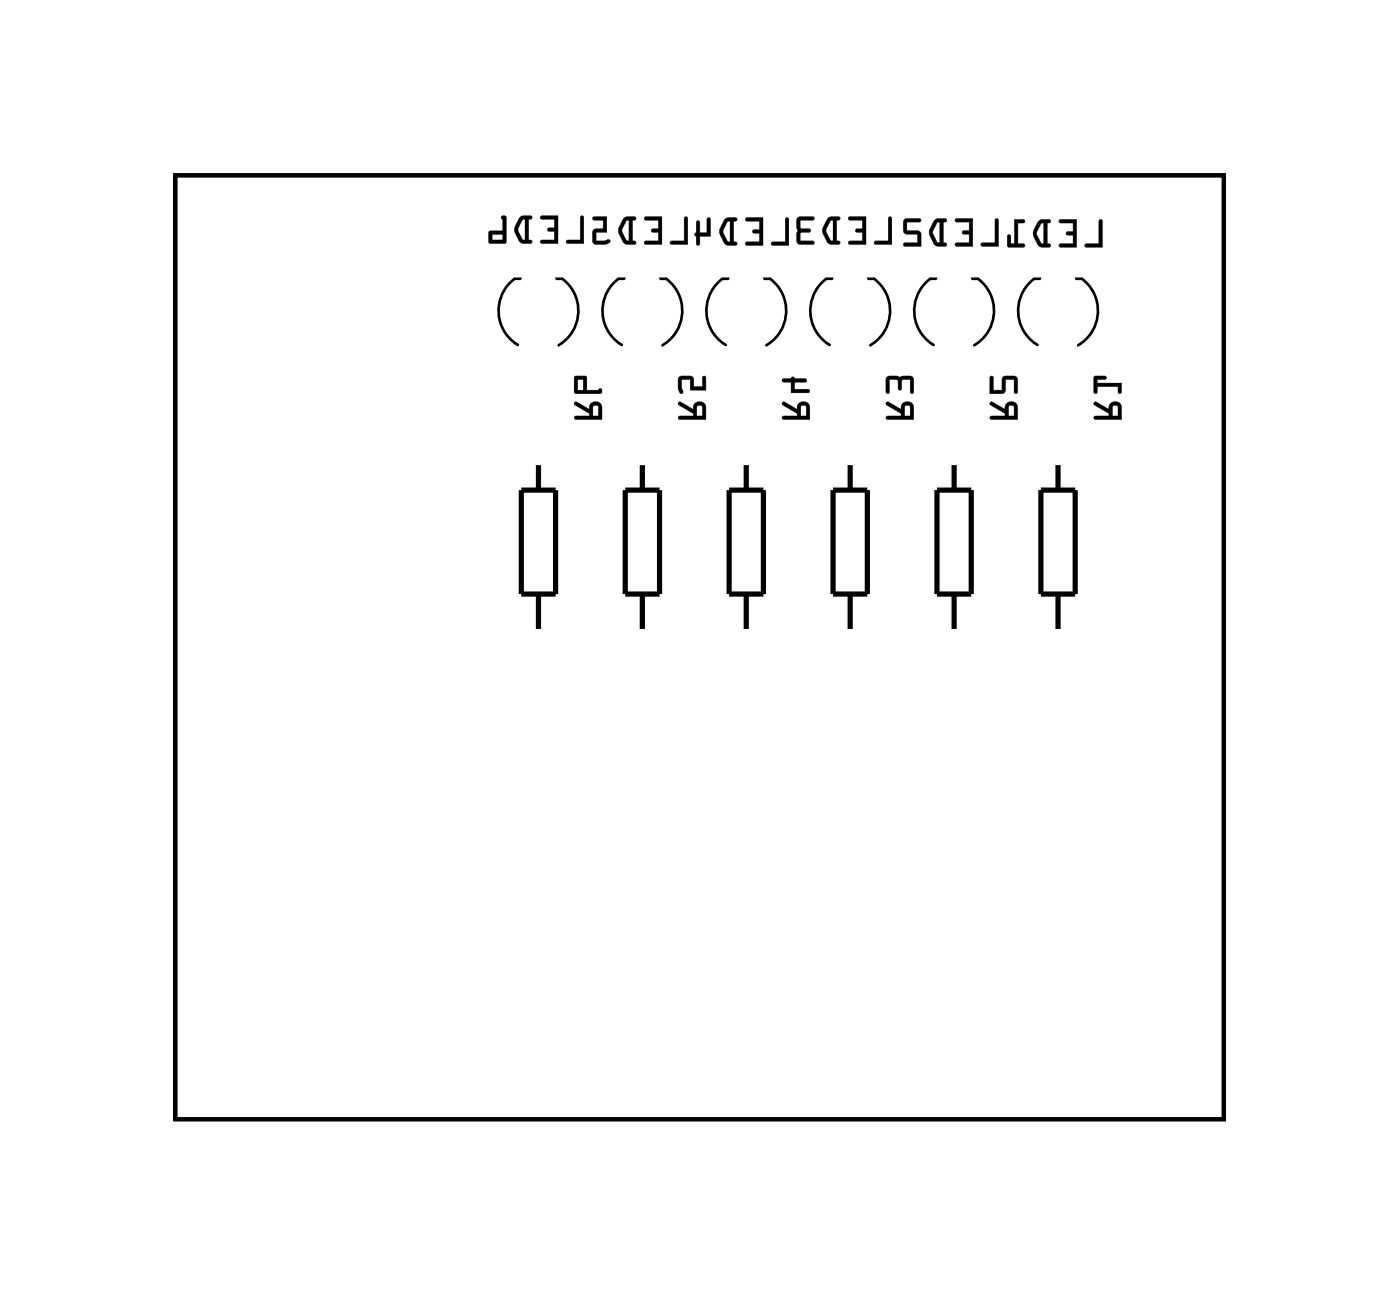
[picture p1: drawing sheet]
<svg xmlns="http://www.w3.org/2000/svg" width="68mm" height="63mm" viewBox="0 0 68 63" stroke-linecap="round" stroke-linejoin="round" font-family="sans-serif">
<path d="M8.6 8.6h51.2v46.1h-51.2z" fill="none" stroke="#000" stroke-width=".2"/>
<path d="M8.6 8.6h51.2v46.1h-51.2z" fill="none" stroke="#000" stroke-width=".05"/>
<path d="M25.5 13.6h-.4a1.95 1.95 0 0 0 .2 3.3M27.2 13.6a.97 .97 0 0 1 .9 .9 1.95 1.95 0 0 1-.8 2.4M30.6 13.6h-.4a1.95 1.95 0 0 0 .2 3.3M32.2 13.6a.97 .97 0 0 1 1 .9 1.95 1.95 0 0 1-.8 2.4M35.6 13.6h-.3a1.95 1.95 0 0 0 .2 3.3M37.3 13.6a.97 .97 0 0 1 1 .9 1.95 1.95 0 0 1-.8 2.4M40.7 13.6h-.3a1.95 1.95 0 0 0 .2 3.3M42.4 13.6a.97 .97 0 0 1 1 .9 1.95 1.95 0 0 1-.9 2.4M45.8 13.6h-.3a1.95 1.95 0 0 0 .1 3.3M47.5 13.6a.97 .97 0 0 1 1 .9 1.95 1.95 0 0 1-.9 2.4M50.9 13.6h-.4a1.95 1.95 0 0 0 .2 3.3M52.6 13.6a.97 .97 0 0 1 .9 .9 1.95 1.95 0 0 1-.8 2.4" fill="none" stroke="#000" stroke-width=".13"/>
<g fill="none" stroke="#000" stroke-width=".25">
<path d="M25.5 24h1.7v5h-1.7zM26.3 22.6v1.4M26.3 29v1.9M30.6 24h1.6v5h-1.6zM31.4 22.6v1.4M31.4 29v1.9M35.6 24h1.7v5h-1.7zM36.5 22.6v1.4M36.5 29v1.9M40.7 24h1.7v5h-1.7zM41.6 22.6v1.4M41.6 29v1.9"/>
<path d="M45.8 24h1.7v5h-1.7zM46.6 22.6v1.4M46.6 29v1.9M50.9 24h1.7v5h-1.7zM51.7 22.6v1.4M51.7 29v1.9"/>
</g>
<g fill="#000">
<path d="M28.4 10.6v1.1h-.7v.2h.8v-1.3zM26.4 10.6l.1 .1h.6v.4h-.3v.1v.1h.3v.4h-.6l-.1 .1 .9 .1v-1.4zM25.4 10.6a.81 .81 0 0 0 0 1.2l.5 .1 .1-.1-.2-.1v-1h.2v-.1l-.4-.1zM25.6 10.7h.1v1h-.2l-.2-.5zM24.5 10.6l.1 .7h-.7v.6l.8-.1 .1-1.2-.1-.1zM24.1 11.5h.5v.2h-.5z"/>
<path d="M28.4 10.6v1.1h-.6a.1 .1 0 0 0-.1 .1 .1 .1 0 0 0 .1 .1h.7v-1.3zM28.4 10.6h.1v1.3h-.8v-.2h.7zM26.4 10.6l.1 .1h.6v.4h-.3a.1 .1 0 0 0-.1 .1 .1 .1 0 0 0 .1 .1h.3v.4h-.6a.1 .1 0 0 0-.1 .1 .1 .1 0 0 0 .1 .1h.8v-1.4zM26.4 10.6l.9-.1v1.4l-.9-.1 .1-.1h.6v-.4h-.3v-.1v-.1h.3v-.4h-.6zM25.4 10.6l-.3 .5 .1 .3 .3 .5h.4a.1 .1 0 0 0 .1-.1 .1 .1 0 0 0-.1-.1h-.1v-1h.1a.1 .1 0 0 0 .1-.1 .1 .1 0 0 0-.1-.1zM25.4 10.6h.2h.4v.1h-.2v1l.2 .1v.1h-.5l-.3-.5v-.4zM25.6 10.7h.1v1h-.2l-.2-.5zM25.6 10.7l-.3 .5 .2 .5h.2v-1zM24.5 10.6l.1 .7h-.7v.6h.9v-1.3l-.1-.1zM24.5 10.6h.2v1.2l-.8 .1v-.6h.7zM24.1 11.5h.5v.2h-.5zM24.1 11.5v.2h.5v-.2z"/>
<path d="M33.5 10.6l-.1 1.2h-.6v.1l.8 .1v-1.3zM31.5 10.6v.2h.7v.4h-.3l-.1 .1 .1 .1h.3v.4h-.6l-.1 .1 .9 .1v-1.4zM30.5 10.7a.81 .81 0 0 0 0 1.2l.5 .1 .1-.1-.2-.1v-1l.2-.1v-.1h-.4zM30.6 10.8h.1v1l-.1-.1-.2-.4zM29 10.6v.2h.5v.4h-.5v.6l.1 .2h.4a.16 .16 0 0 0 .3-.1 .15 .15 0 0 0-.1-.2l-.6 .1v-.4h.6v-.8z"/>
<path d="M33.5 10.6l-.1 1.2h-.6a.1 .1 0 0 0-.1 .1 .1 .1 0 0 0 .1 .1h.8v-1.3zM33.5 10.6l.1 .1v1.3l-.8-.1v-.1h.7zM31.5 10.6v.2h.7v.4h-.3a.1 .1 0 0 0-.1 .1 .1 .1 0 0 0 .1 .1h.3v.4h-.6a.1 .1 0 0 0-.1 .1 .1 .1 0 0 0 .1 .1h.8v-1.4zM31.5 10.6h.9v1.4l-.9-.1 .1-.1h.6v-.5h-.3h-.1l.1-.1h.3v-.4h-.7zM30.5 10.7l-.3 .5 .1 .3 .2 .4 .5 .1a.1 .1 0 0 0 .1-.1 .1 .1 0 0 0-.1-.1h-.1v-1h.1a.1 .1 0 0 0 .1-.1 .1 .1 0 0 0-.1-.1zM30.5 10.7l.2-.1h.4l-.1 .2h-.1v1h.2l-.1 .1h-.5l-.2-.5v-.3zM30.6 10.8h.1v1l-.1-.1-.2-.4zM30.6 10.8l-.2 .5 .2 .4 .2 .1v-1zM29 10.6v.2h.5v.4h-.5v.6l.1 .2 .7-.1a.1 .1 0 0 0 0-.1 .1 .1 0 0 0-.1-.1l-.6 .1v-.4h.6v-.8zM29 10.6h.7v.8l-.6-.1v.5l.6-.1 .1 .1v.1h-.7l-.1-.1v-.6h.5v-.4h-.5z"/>
<path d="M38.4 10.7v1.1h-.7v.2h.9v-1.3zM36.5 10.7v.1h.6v.4h-.3v.1v.1h.3v.4h-.6l-.1 .1 .9 .1v-1.4zM35.4 10.7a.81 .81 0 0 0 0 1.2l.6 .1v-.1l-.1-.1v-1h.1v-.1l-.4-.1zM35.6 10.8h.1v1h-.2l-.2-.5zM34.1 10.8l-.1 .6-.1 .1 .2 .5 .1-.1v-.3h.5v-.9v-.1l-.1 .1v.7h-.4v-.6z"/>
<path d="M38.4 10.7v1.1h-.6a.1 .1 0 0 0-.1 .1 .1 .1 0 0 0 .1 .1h.8v-1.3zM38.4 10.7h.2v1.3h-.8v-.2h.6zM36.5 10.7v.1h.6v.4h-.2a.1 .1 0 0 0-.1 .1 .1 .1 0 0 0 .1 .1h.2v.4h-.6a.1 .1 0 0 0-.1 .1 .1 .1 0 0 0 .1 .1h.8v-1.4zM36.5 10.7l.8-.1v1.4l-.9-.1 .1-.1h.6v-.4h-.3v-.1v-.1h.3v-.4h-.6zM35.4 10.7l-.2 .5v.3l.3 .5h.5a.1 .1 0 0 0 0-.1 .1 .1 0 0 0 0-.1h-.1v-1h.1a.1 .1 0 0 0 0-.1 .1 .1 0 0 0 0-.1zM35.4 10.7l.2-.1 .4 .1v.1h-.1v1l.1 .1v.1l-.5-.1-.3-.4v-.4zM35.6 10.8h.1v1h-.1l-.2-.5zM35.6 10.8l-.3 .5 .2 .5h.2v-1zM34.1 10.8l-.1 .6a.09 .09 0 0 0-.1 .1 .09 .09 0 0 0 .1 .1v.3a.1 .1 0 0 0 .1 .1 .1 .1 0 0 0 .1-.1v-.3h.5v-.9a.1 .1 0 0 0-.1-.1 .1 .1 0 0 0-.1 .1l.1 .7h-.4v-.6zM34.1 10.8h.1v.6h.4v-.7l.1-.1v.1v.9l-.5-.1v.4l-.1 .1-.1-.5v-.1z"/>
<path d="M43.4 10.6v1.2h-.6v.1l.8 .1v-1.3zM41.5 10.6v.2h.7v.4h-.3l-.1 .1 .1 .1h.3v.4h-.6l-.1 .1 .8 .1v-1.4zM40.5 10.7a.81 .81 0 0 0 0 1.2l.5 .1 .1-.1-.2-.1v-1l.1-.1 .1-.1h-.4zM40.6 10.8h.1v1l-.1-.1-.2-.4zM39 10.6v1.2l.1 .2 .7-.1v-.1h-.7v-.4h.5v-.1v-.1h-.5v-.4h.6l.1-.2z"/>
<path d="M43.4 10.6v1.2h-.6a.1 .1 0 0 0-.1 .1 .1 .1 0 0 0 .1 .1h.8v-1.3zM43.5 10.6l.1 .1v1.3l-.8-.1v-.1h.6zM41.5 10.6v.2h.7v.4h-.3a.1 .1 0 0 0-.1 .1 .1 .1 0 0 0 .1 .1h.3v.4h-.6a.1 .1 0 0 0-.1 .1 .1 .1 0 0 0 .1 .1h.7v-1.4zM41.5 10.6h.8v1.4l-.8-.1 .1-.1h.6v-.5h-.3h-.1l.1-.1h.3v-.4h-.7zM40.5 10.7l-.3 .5v.3l.3 .4 .5 .1a.1 .1 0 0 0 .1-.1 .1 .1 0 0 0-.1-.1h-.1v-1h.1a.1 .1 0 0 0 .1-.1 .1 .1 0 0 0-.1-.1zM40.5 10.7l.2-.1h.4l-.1 .2h-.1v1h.1v.1h-.5l-.3-.5v-.3zM40.6 10.8h.1v1l-.1-.1-.2-.4zM40.6 10.8l-.2 .5 .2 .4 .1 .1v-1zM39 10.6l-.1 1.2 .2 .2h.6a.1 .1 0 0 0 .1-.1 .1 .1 0 0 0-.1-.1h-.6l.1-.4h.4a.1 .1 0 0 0 0-.1 .1 .1 0 0 0 0-.1l-.5-.1v-.3h.6a.1 .1 0 0 0 .1-.1 .1 .1 0 0 0-.1-.1zM39 10.6h.8l-.1 .2h-.6v.4h.5v.1l-.5 .1v.4h.7v.1h-.7l-.1-.1z"/>
<path d="M48.7 10.7l-.1 1.2h-.6v.1h.8v-1.2zM46.7 10.7v.1l.7 .1v.4h-.3l-.1 .1h.1h.3v.5h-.6l-.1 .1h.9v-1.3zM45.7 10.8a.81 .81 0 0 0 0 1.2h.5h.1l-.2-.1v-1l.2-.1v-.1h-.4zM45.8 10.9h.1v1l-.1-.1-.2-.4zM44.2 10.7v.6l.1 .1h.6v.5h-.7v.1h.8v-.7h-.7v-.4h.6l.1-.2z"/>
<path d="M48.7 10.7l-.1 1.2h-.6a.1 .1 0 0 0-.1 .1 .1 .1 0 0 0 .1 .1h.8v-1.3zM48.7 10.7l.1 .1v1.2h-.8v-.1h.6zM46.7 10.7v.2h.7v.4h-.3a.1 .1 0 0 0-.1 .1 .1 .1 0 0 0 .1 .1l.3-.1v.5h-.6a.1 .1 0 0 0-.1 .1 .1 .1 0 0 0 .1 .1h.8v-1.4zM46.7 10.7h.9v1.3h-.9l.1-.1h.6v-.5h-.3h-.1l.1-.1h.3v-.5h-.7zM45.7 10.8l-.3 .5 .1 .2 .2 .5 .5 .1a.1 .1 0 0 0 .1-.1 .1 .1 0 0 0-.1-.1h-.1v-1h.1a.1 .1 0 0 0 .1-.1 .1 .1 0 0 0-.1-.1zM45.7 10.8l.2-.1h.4l-.1 .1h-.1v1.1h.2l-.1 .1h-.5l-.2-.5v-.3zM45.8 10.9h.1v1l-.1-.1-.2-.4zM45.8 10.9l-.2 .5 .2 .4 .1 .1v-1.1zM44.2 10.7v.7h.7v.5h-.7a.1 .1 0 0 0-.1 .1 .1 .1 0 0 0 .1 .1h.8v-.8h-.7v-.4h.6a.1 .1 0 0 0 .1-.1 .1 .1 0 0 0-.1-.1zM44.2 10.7h.8l-.1 .1h-.6v.5h.7v.7h-.8v-.1h.7v-.5h-.6l-.1-.1z"/>
<path d="M53.7 10.8v1.1h-.6v.2h.8v-1.3zM51.8 10.8v.1h.7v.4h-.3l-.1 .1 .1 .1h.3v.4h-.6l-.1 .1 .8 .1v-1.4zM50.8 10.8a.81 .81 0 0 0 0 1.2l.5 .1 .1-.1-.2-.1v-1h.1l.1-.1-.4-.1zM50.9 10.9h.1v1h-.1l-.2-.5zM49.6 10.7v1.2h-.2v-.4h-.1l-.1 .5 .9 .1v-.2h-.3v-1h.3v-.1z"/>
<path d="M53.7 10.7v1.2h-.6a.1 .1 0 0 0-.1 .1 .1 .1 0 0 0 .1 .1h.8v-1.3zM53.7 10.8h.2v1.3h-.8v-.2h.6zM51.8 10.7v.2h.7v.4h-.3a.1 .1 0 0 0-.1 .1 .1 .1 0 0 0 .1 .1h.3v.4h-.6a.1 .1 0 0 0-.1 .1 .1 .1 0 0 0 .1 .1h.7v-1.4zM51.8 10.8l.8-.1v1.4l-.8-.1 .1-.1h.6v-.4h-.3l-.1-.1 .1-.1h.3v-.4h-.7zM50.8 10.8l-.3 .5v.3l.3 .5h.5a.1 .1 0 0 0 .1-.1 .1 .1 0 0 0-.1-.1h-.1v-1h.1a.1 .1 0 0 0 .1-.1 .1 .1 0 0 0-.1-.1zM50.8 10.8l.2-.1 .4 .1-.1 .1h-.1v1h.1v.2l-.5-.1-.3-.4v-.4zM50.9 10.9h.1v1h-.1l-.2-.5zM50.9 10.9l-.2 .5 .2 .5h.1v-1zM49.6 10.7v1.2h-.2v-.3a.1 .1 0 0 0-.1-.1 .1 .1 0 0 0-.1 .1l.1 .5h.7a.1 .1 0 0 0 .1-.1 .1 .1 0 0 0-.1-.1h-.2v-1h.2a.1 .1 0 0 0 .1-.1 .1 .1 0 0 0-.1-.1zM49.6 10.7l.5 .1v.1h-.3v1h.3v.2l-.8-.1v-.5h.1v.4h.2z"/>
<path d="M28.1 19.7v.1l.7 .4v.1h-.7v.2h.1h1.2v-.6a.31 .31 0 0 0-.3-.3 .31 .31 0 0 0-.3 .4zM29 19.8l.2 .1 .1 .4h-.3zM28.1 18.4v.8h1.3l-.1-.2v.1h-.6l-.1-.7zM28.2 18.6h.3v.5h-.3z"/>
<path d="M28.1 19.7v.1l.7 .4v.1h-.6a.1 .1 0 0 0-.1 .1 .1 .1 0 0 0 .1 .1h1.2v-.6a.32 .32 0 0 0-.3-.3 .32 .32 0 0 0-.3 .4l-.6-.4zM28.1 19.7l.1-.1 .6 .4a.31 .31 0 0 1 .3-.4 .31 .31 0 0 1 .3 .3v.6h-1.2l-.1-.1v-.1h.7v-.1l-.7-.4zM29 19.8l.2 .1 .1 .4h-.3zM29 19.8v.5h.3v-.4zM28.1 18.4v.8l1.2 .1 .1-.2a.09 .09 0 0 0-.1-.1 .09 .09 0 0 0 0 .1h-.6l-.1-.7zM28.1 18.4h.5l.1 .7h.6v-.1l.1 .2h-1.3zM28.2 18.6h.3v.5h-.3zM28.2 18.5v.6h.3v-.6z"/>
<path d="M33.2 19.7v.1l.7 .4v.1h-.7v.2h1.3v-.6a.31 .31 0 0 0-.4-.3 .31 .31 0 0 0-.2 .4zM34.1 19.8l.2 .1v.4h-.2zM33.2 18.4l-.1 .5a.16 .16 0 0 0 .1 .3 .15 .15 0 0 0 .2-.1l-.1-.5h.4v.5h.8v-.7h-.2v.5h-.4v-.4l-.1-.1z"/>
<path d="M33.2 19.7v.1l.7 .4v.1h-.7a.1 .1 0 0 0-.1 .1 .1 .1 0 0 0 .1 .1h1.3v-.6a.32 .32 0 0 0-.3-.3 .32 .32 0 0 0-.3 .4l-.6-.4zM33.2 19.7l.1-.1 .6 .4a.31 .31 0 0 1 .2-.4 .31 .31 0 0 1 .4 .3v.6h-1.3v-.1v-.1h.7v-.1l-.7-.4zM34.1 19.8l.2 .1v.4h-.2zM34.1 19.8v.5h.2v-.4zM33.2 18.4l-.1 .5 .1 .3a.1 .1 0 0 0 .1 0 .1 .1 0 0 0 .1-.1l-.1-.5h.4v.5h.8v-.6a.1 .1 0 0 0-.1-.1 .1 .1 0 0 0-.1 .1v.4h-.4v-.4l-.1-.1zM33.2 18.4h.6l.1 .1v.4h.4v-.5h.2v.7h-.8v-.6h-.4l.1 .7h-.1l-.1-.2z"/>
<path d="M38.3 19.7v.1l.7 .4v.1h-.7l-.1 .2h.1h1.3v-.6a.31 .31 0 0 0-.4-.3 .31 .31 0 0 0-.2 .4zM39.2 19.8l.2 .1v.4h-.3zM38.3 18.5v.2h.4v.5l.9-.1-.1-.1h-.7v-.3h.6v-.2h-.6v-.1l-.1 .1z"/>
<path d="M38.2 19.7l.1 .1 .7 .4v.1h-.7a.1 .1 0 0 0-.1 .1 .1 .1 0 0 0 .1 .1h1.3v-.6a.32 .32 0 0 0-.4-.3 .32 .32 0 0 0-.2 .4l-.6-.4zM38.3 19.7l.1-.1 .6 .4a.31 .31 0 0 1 .2-.4 .31 .31 0 0 1 .4 .3v.6h-1.3l-.1-.1 .1-.1h.7v-.1l-.7-.4zM39.2 19.8l.2 .1v.4h-.3zM39.2 19.8l-.1 .5h.3v-.4zM38.2 18.5l.1 .2h.4v.5h.8a.1 .1 0 0 0 .1-.1 .1 .1 0 0 0-.1-.1h-.7v-.3h.6a.1 .1 0 0 0 0-.1 .1 .1 0 0 0 0-.1h-.5a.09 .09 0 0 0-.1-.1 .09 .09 0 0 0-.1 .1zM38.3 18.5h.4l.1-.1v.1h.6v.2h-.6v.3h.7l.1 .1-.9 .1v-.5h-.4z"/>
<path d="M43.3 19.7l.1 .1 .6 .4v.1h-.6l-.1 .2h.1h1.3v-.6a.31 .31 0 0 0-.4-.3 .31 .31 0 0 0-.3 .4zM44.3 19.8l.2 .1v.4h-.3zM43.4 18.4v.8h.1v-.6h.4v.4l.1 .1 .1-.1v-.4h.4v.6h.2v-.6l-.1-.2z"/>
<path d="M43.3 19.7v.1l.7 .4v.1h-.6a.1 .1 0 0 0-.1 .1 .1 .1 0 0 0 .1 .1h1.3v-.6a.32 .32 0 0 0-.4-.3 .32 .32 0 0 0-.3 .4l-.6-.4zM43.3 19.7l.1-.1 .7 .4a.31 .31 0 0 1 .2-.4 .31 .31 0 0 1 .4 .3v.6h-1.3l-.1-.1 .1-.1h.7v-.1l-.7-.4zM44.3 19.8l.2 .1v.4h-.3zM44.2 19.8v.5h.3v-.4zM43.4 18.4l-.1 .8a.1 .1 0 0 0 .1 .1 .1 .1 0 0 0 .1-.1v-.6h.4v.4a.1 .1 0 0 0 .1 .1 .1 .1 0 0 0 .1-.1v-.4h.4v.6a.1 .1 0 0 0 .1 .1 .1 .1 0 0 0 .1-.1v-.6l-.1-.2zM43.4 18.4h1.2l.1 .2v.6h-.2v-.7l-.4 .1v.4l-.1 .1-.1-.1v-.4l-.4-.1v.7h-.1z"/>
<path d="M48.4 19.7v.1l.7 .4v.1h-.7v.2h.1h1.2v-.6a.31 .31 0 0 0-.3-.3 .31 .31 0 0 0-.3 .4zM49.3 19.8l.3 .1v.4h-.3zM48.4 18.4v.8h.7l.1-.6h.4v.6h.1v-.6l-.1-.2h-.6v.7h-.4v-.7z"/>
<path d="M48.4 19.7v.1l.7 .4v.1h-.6a.1 .1 0 0 0-.1 .1 .1 .1 0 0 0 .1 .1h1.3v-.6a.32 .32 0 0 0-.4-.3 .32 .32 0 0 0-.3 .4l-.6-.4zM48.4 19.7l.1-.1 .6 .4a.31 .31 0 0 1 .3-.4 .31 .31 0 0 1 .3 .3v.6h-1.2l-.1-.1v-.1h.7v-.1l-.7-.4zM49.3 19.8l.3 .1v.4h-.3zM49.3 19.8v.5h.3v-.4zM48.4 18.4v.9l.7-.1 .1-.6h.4v.6a.1 .1 0 0 0 .1 .1 .1 .1 0 0 0 .1-.1v-.6l-.2-.2h-.6v.7h-.4v-.7zM48.4 18.4h.1l.1 .7h.4v-.7h.6l.1 .2v.6h-.1v-.7h-.5v.7h-.7z"/>
<path d="M53.5 19.7v.1l.7 .4v.1h-.7v.2h.1h1.2v-.6a.31 .31 0 0 0-.3-.3 .31 .31 0 0 0-.3 .4zM54.4 19.8l.2 .1 .1 .4h-.3zM53.5 18.4v.8h.1v-.3h1.1v.3h.1v-.5h-1.2v-.1l.4-.1 .1-.1z"/>
<path d="M53.5 19.7v.1l.7 .4v.1h-.6a.1 .1 0 0 0-.1 .1 .1 .1 0 0 0 .1 .1h1.2v-.6a.32 .32 0 0 0-.3-.3 .32 .32 0 0 0-.3 .4l-.6-.4zM53.5 19.7l.1-.1 .6 .4a.31 .31 0 0 1 .3-.4 .31 .31 0 0 1 .3 .3v.6h-1.2l-.1-.1v-.1h.7v-.1l-.7-.4zM54.4 19.8l.2 .1 .1 .4h-.3zM54.4 19.8v.5h.3v-.4zM53.5 18.4v.8a.1 .1 0 0 0 .1 .1 .1 .1 0 0 0 .1-.1l-.1-.3h1.1l-.1 .3a.1 .1 0 0 0 .1 .1 .1 .1 0 0 0 .1-.1v-.5h-1.2v-.1h.4a.1 .1 0 0 0 .1-.1 .1 .1 0 0 0-.1-.1zM53.5 18.4h.6l-.1 .1h-.4v.2h1.2v.5h-.1v-.3h-1.1v.3h-.1z"/>
</g>
<circle cx="26.3" cy="16.5" r=".6" fill="#fff"/>
<circle cx="26.3" cy="16.5" r=".6" fill="none" stroke="#fff" stroke-width=".65" stroke-linecap="butt"/>
<path d="M25.7 15.9h1.2v1.2h-1.2z" fill="#fff"/>
<path d="M25.7 15.9h1.2v1.2h-1.2z" fill="none" stroke="#fff" stroke-width=".65" stroke-linecap="butt"/>
<circle cx="26.3" cy="14" r=".6" fill="#fff"/>
<circle cx="26.3" cy="14" r=".6" fill="none" stroke="#fff" stroke-width=".65" stroke-linecap="butt"/>
<circle cx="31.4" cy="16.5" r=".6" fill="#fff"/>
<circle cx="31.4" cy="16.5" r=".6" fill="none" stroke="#fff" stroke-width=".65" stroke-linecap="butt"/>
<path d="M30.8 15.9h1.2v1.2h-1.2z" fill="#fff"/>
<path d="M30.8 15.9h1.2v1.2h-1.2z" fill="none" stroke="#fff" stroke-width=".65" stroke-linecap="butt"/>
<circle cx="31.4" cy="14" r=".6" fill="#fff"/>
<circle cx="31.4" cy="14" r=".6" fill="none" stroke="#fff" stroke-width=".65" stroke-linecap="butt"/>
<circle cx="36.5" cy="16.5" r=".6" fill="#fff"/>
<circle cx="36.5" cy="16.5" r=".6" fill="none" stroke="#fff" stroke-width=".65" stroke-linecap="butt"/>
<path d="M35.9 15.9h1.2v1.2h-1.2z" fill="#fff"/>
<path d="M35.9 15.9h1.2v1.2h-1.2z" fill="none" stroke="#fff" stroke-width=".65" stroke-linecap="butt"/>
<circle cx="36.5" cy="14" r=".6" fill="#fff"/>
<circle cx="36.5" cy="14" r=".6" fill="none" stroke="#fff" stroke-width=".65" stroke-linecap="butt"/>
<circle cx="41.6" cy="16.5" r=".6" fill="#fff"/>
<circle cx="41.6" cy="16.5" r=".6" fill="none" stroke="#fff" stroke-width=".65" stroke-linecap="butt"/>
<path d="M41 15.9h1.2v1.2h-1.2z" fill="#fff"/>
<path d="M41 15.9h1.2v1.2h-1.2z" fill="none" stroke="#fff" stroke-width=".65" stroke-linecap="butt"/>
<circle cx="41.6" cy="14" r=".6" fill="#fff"/>
<circle cx="41.6" cy="14" r=".6" fill="none" stroke="#fff" stroke-width=".65" stroke-linecap="butt"/>
<circle cx="46.6" cy="16.5" r=".6" fill="#fff"/>
<circle cx="46.6" cy="16.5" r=".6" fill="none" stroke="#fff" stroke-width=".65" stroke-linecap="butt"/>
<path d="M46 15.9h1.2v1.2h-1.2z" fill="#fff"/>
<path d="M46 15.9h1.2v1.2h-1.2z" fill="none" stroke="#fff" stroke-width=".65" stroke-linecap="butt"/>
<circle cx="46.6" cy="14" r=".6" fill="#fff"/>
<circle cx="46.6" cy="14" r=".6" fill="none" stroke="#fff" stroke-width=".65" stroke-linecap="butt"/>
<circle cx="51.7" cy="16.5" r=".6" fill="#fff"/>
<circle cx="51.7" cy="16.5" r=".6" fill="none" stroke="#fff" stroke-width=".65" stroke-linecap="butt"/>
<path d="M51.1 15.9h1.2v1.2h-1.2z" fill="#fff"/>
<path d="M51.1 15.9h1.2v1.2h-1.2z" fill="none" stroke="#fff" stroke-width=".65" stroke-linecap="butt"/>
<circle cx="51.7" cy="14" r=".6" fill="#fff"/>
<circle cx="51.7" cy="14" r=".6" fill="none" stroke="#fff" stroke-width=".65" stroke-linecap="butt"/>
<circle cx="26.3" cy="31.8" r=".7" fill="#fff"/>
<circle cx="26.3" cy="31.8" r=".7" fill="none" stroke="#fff" stroke-width=".76" stroke-linecap="butt"/>
<circle cx="26.3" cy="21.7" r=".7" fill="#fff"/>
<circle cx="26.3" cy="21.7" r=".7" fill="none" stroke="#fff" stroke-width=".76" stroke-linecap="butt"/>
<circle cx="31.4" cy="31.8" r=".7" fill="#fff"/>
<circle cx="31.4" cy="31.8" r=".7" fill="none" stroke="#fff" stroke-width=".76" stroke-linecap="butt"/>
<circle cx="31.4" cy="21.7" r=".7" fill="#fff"/>
<circle cx="31.4" cy="21.7" r=".7" fill="none" stroke="#fff" stroke-width=".76" stroke-linecap="butt"/>
<circle cx="36.5" cy="31.8" r=".7" fill="#fff"/>
<circle cx="36.5" cy="31.8" r=".7" fill="none" stroke="#fff" stroke-width=".76" stroke-linecap="butt"/>
<circle cx="36.5" cy="21.7" r=".7" fill="#fff"/>
<circle cx="36.5" cy="21.7" r=".7" fill="none" stroke="#fff" stroke-width=".76" stroke-linecap="butt"/>
<circle cx="41.6" cy="31.8" r=".7" fill="#fff"/>
<circle cx="41.6" cy="31.8" r=".7" fill="none" stroke="#fff" stroke-width=".76" stroke-linecap="butt"/>
<circle cx="41.6" cy="21.7" r=".7" fill="#fff"/>
<circle cx="41.6" cy="21.7" r=".7" fill="none" stroke="#fff" stroke-width=".76" stroke-linecap="butt"/>
<circle cx="46.6" cy="31.8" r=".7" fill="#fff"/>
<circle cx="46.6" cy="31.8" r=".7" fill="none" stroke="#fff" stroke-width=".76" stroke-linecap="butt"/>
<circle cx="46.6" cy="21.7" r=".7" fill="#fff"/>
<circle cx="46.6" cy="21.7" r=".7" fill="none" stroke="#fff" stroke-width=".76" stroke-linecap="butt"/>
<circle cx="51.7" cy="31.8" r=".7" fill="#fff"/>
<circle cx="51.7" cy="31.8" r=".7" fill="none" stroke="#fff" stroke-width=".76" stroke-linecap="butt"/>
<circle cx="51.7" cy="21.7" r=".7" fill="#fff"/>
<circle cx="51.7" cy="21.7" r=".7" fill="none" stroke="#fff" stroke-width=".76" stroke-linecap="butt"/>
<circle cx="11.1" cy="11.5" r="1.1" fill="#fff"/>
<circle cx="11.1" cy="11.5" r="1.1" fill="none" stroke="#fff" stroke-width=".25"/>
<circle cx="11.1" cy="47.1" r="1.1" fill="#fff"/>
<circle cx="11.1" cy="47.1" r="1.1" fill="none" stroke="#fff" stroke-width=".25"/>
<circle cx="56.8" cy="47.1" r="1.1" fill="#fff"/>
<circle cx="56.8" cy="47.1" r="1.1" fill="none" stroke="#fff" stroke-width=".25"/>
<circle cx="56.8" cy="11.5" r="1.1" fill="#fff"/>
<circle cx="56.8" cy="11.5" r="1.1" fill="none" stroke="#fff" stroke-width=".25"/>
<path d="M50.7 46.3h1.5v1.5h-1.5z" fill="#fff"/>
<path d="M50.7 46.3h1.5v1.5h-1.5z" fill="none" stroke="#fff" stroke-width=".76" stroke-linecap="butt"/>
<circle cx="51.5" cy="47.1" r=".76" fill="#fff"/>
<circle cx="51.5" cy="47.1" r=".76" fill="none" stroke="#fff" stroke-width=".76" stroke-linecap="butt"/>
<circle cx="46.5" cy="47.1" r=".76" fill="#fff"/>
<circle cx="46.5" cy="47.1" r=".76" fill="none" stroke="#fff" stroke-width=".76" stroke-linecap="butt"/>
<circle cx="41.5" cy="47.1" r=".76" fill="#fff"/>
<circle cx="41.5" cy="47.1" r=".76" fill="none" stroke="#fff" stroke-width=".76" stroke-linecap="butt"/>
<circle cx="36.5" cy="47.1" r=".76" fill="#fff"/>
<circle cx="36.5" cy="47.1" r=".76" fill="none" stroke="#fff" stroke-width=".76" stroke-linecap="butt"/>
<circle cx="31.5" cy="47.1" r=".76" fill="#fff"/>
<circle cx="31.5" cy="47.1" r=".76" fill="none" stroke="#fff" stroke-width=".76" stroke-linecap="butt"/>
<circle cx="26.5" cy="47.1" r=".76" fill="#fff"/>
<circle cx="26.5" cy="47.1" r=".76" fill="none" stroke="#fff" stroke-width=".76" stroke-linecap="butt"/>
<circle cx="21.5" cy="47.1" r=".76" fill="#fff"/>
<circle cx="21.5" cy="47.1" r=".76" fill="none" stroke="#fff" stroke-width=".76" stroke-linecap="butt"/>
<circle cx="16.5" cy="47.1" r=".76" fill="#fff"/>
<circle cx="16.5" cy="47.1" r=".76" fill="none" stroke="#fff" stroke-width=".76" stroke-linecap="butt"/>
<path d="M50.7 46.3h1.5v1.5h-1.5z" fill="#fff"/>
<path d="M50.7 46.3h1.5v1.5h-1.5z" fill="none" stroke="#fff" stroke-width=".76" stroke-linecap="butt"/>
<circle cx="51.5" cy="47.1" r=".76" fill="#fff"/>
<circle cx="51.5" cy="47.1" r=".76" fill="none" stroke="#fff" stroke-width=".76" stroke-linecap="butt"/>
<circle cx="46.5" cy="47.1" r=".76" fill="#fff"/>
<circle cx="46.5" cy="47.1" r=".76" fill="none" stroke="#fff" stroke-width=".76" stroke-linecap="butt"/>
<circle cx="41.5" cy="47.1" r=".76" fill="#fff"/>
<circle cx="41.5" cy="47.1" r=".76" fill="none" stroke="#fff" stroke-width=".76" stroke-linecap="butt"/>
<circle cx="36.5" cy="47.1" r=".76" fill="#fff"/>
<circle cx="36.5" cy="47.1" r=".76" fill="none" stroke="#fff" stroke-width=".76" stroke-linecap="butt"/>
<circle cx="31.5" cy="47.1" r=".76" fill="#fff"/>
<circle cx="31.5" cy="47.1" r=".76" fill="none" stroke="#fff" stroke-width=".76" stroke-linecap="butt"/>
<circle cx="26.5" cy="47.1" r=".76" fill="#fff"/>
<circle cx="26.5" cy="47.1" r=".76" fill="none" stroke="#fff" stroke-width=".76" stroke-linecap="butt"/>
<circle cx="21.5" cy="47.1" r=".76" fill="#fff"/>
<circle cx="21.5" cy="47.1" r=".76" fill="none" stroke="#fff" stroke-width=".76" stroke-linecap="butt"/>
<circle cx="16.5" cy="47.1" r=".76" fill="#fff"/>
<circle cx="16.5" cy="47.1" r=".76" fill="none" stroke="#fff" stroke-width=".76" stroke-linecap="butt"/>
</svg>
